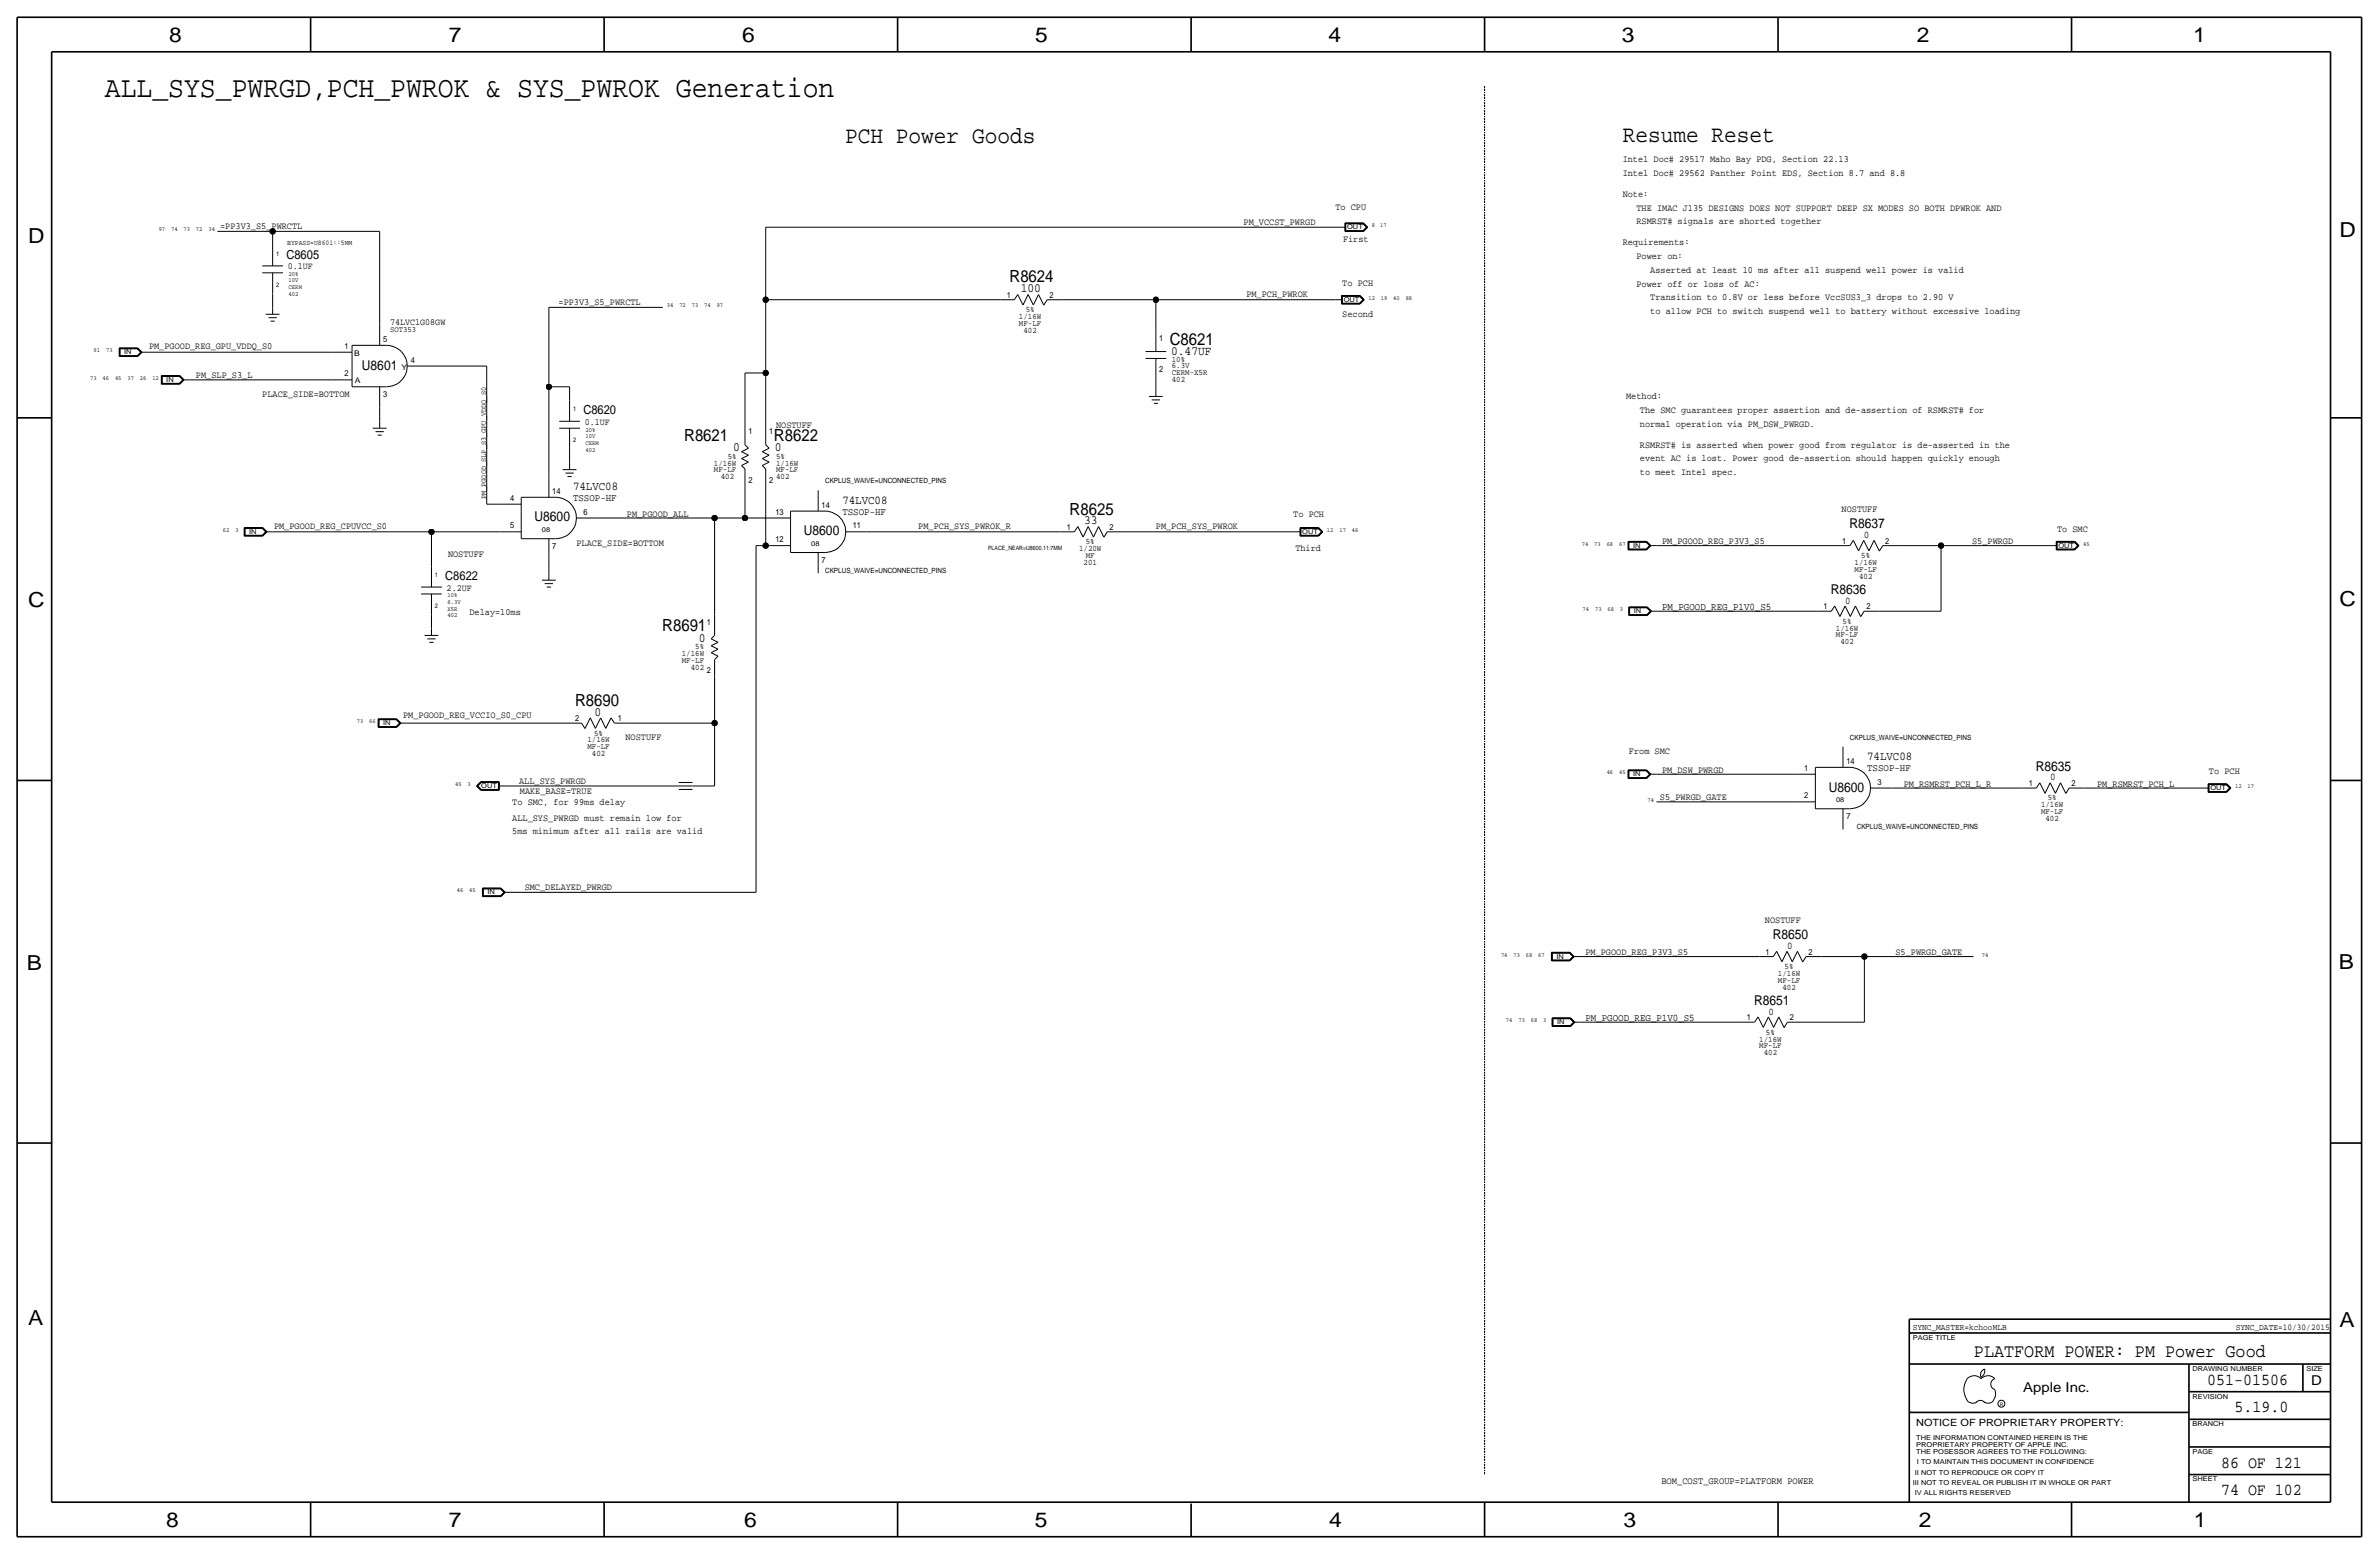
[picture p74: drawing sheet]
<svg xmlns="http://www.w3.org/2000/svg" width="875mm" height="572mm" viewBox="0 0 875 572" stroke-linecap="round" stroke-linejoin="round" font-family="sans-serif">
<defs><g id="words">
<text font-size="10.9" x="38.6" y="35.6">ALL_SYS_PWRGD,PCH_PWROK &amp; SYS_PWROK Generation</text>
<g font-size="8.7">
<text x="310.8" y="52.6">PCH Power Goods</text>
<text x="596.8" y="52.1">Resume Reset</text>
</g>
<g font-size="7.6">
<text x="62.2" y="15.5">8</text>
<text x="165" y="15.5">7</text>
<text x="273" y="15.5">6</text>
<text x="380.7" y="15.5">5</text>
<text x="488.6" y="15.5">4</text>
<text x="596.6" y="15.5">3</text>
<text x="705.1" y="15.5">2</text>
<text x="806.7" y="15.5">1</text>
<text x="10.4" y="89.4">D</text>
<text x="860.5" y="87.1">D</text>
<text x="10.4" y="223.3">C</text>
<text x="860.5" y="222.8">C</text>
<text x="9.8" y="356.6">B</text>
<text x="860.2" y="356.4">B</text>
<text x="10.4" y="487.4">A</text>
<text x="860.5" y="488.2">A</text>
<text x="61.2" y="561.6">8</text>
<text x="165" y="561.6">7</text>
<text x="273.8" y="561.6">6</text>
<text x="380.7" y="561.6">5</text>
<text x="488.9" y="561.6">4</text>
<text x="597.1" y="561.6">3</text>
<text x="705.8" y="561.6">2</text>
<text x="806.9" y="561.6">1</text>
</g>
<text font-size="6.9" x="726.1" y="499.1">PLATFORM POWER: PM Power Good</text>
<g font-size="6.2">
<text x="371.3" y="103.9">R8624</text>
<text x="430.2" y="126.7">C8621</text>
<text x="251.7" y="162.1">R8621</text>
<text x="284.7" y="162.1">R8622</text>
<text x="393.4" y="189.2">R8625</text>
<text x="243.6" y="232.2">R8691</text>
<text x="211.6" y="259.6">R8690</text>
<text x="811.9" y="509.3">051-01506</text>
<text x="821.9" y="519.4">5.19.0</text>
<text x="817" y="539.7">86 OF 121</text>
<text x="817" y="549.9">74 OF 102</text>
</g>
<g font-size="5">
<text x="133.1" y="136.1">U8601</text>
<text x="196.6" y="191.8">U8600</text>
<text x="295.7" y="196.9">U8600</text>
<text x="680.2" y="194.3">R8637</text>
<text x="673.4" y="218.4">R8636</text>
<text x="748.8" y="283.5">R8635</text>
<text x="672.6" y="291.1">U8600</text>
<text x="652.1" y="345.4">R8650</text>
<text x="645.2" y="369.6">R8651</text>
<text x="850.1" y="509.3">D</text>
<text x="744.2" y="511.8">Apple Inc.</text>
</g>
<g font-size="4.7">
<text x="375.4" y="107.4">100</text>
<text x="430.7" y="130.6">0.47UF</text>
<text x="269.7" y="165.9">0</text>
<text x="284.9" y="165.9">0</text>
<text x="398.8" y="192.8">33</text>
<text x="257" y="236">0</text>
<text x="218.7" y="263.1">0</text>
</g>
<g font-size="4.6">
<text x="105.4" y="95.3">C8605</text>
<text x="214.6" y="152.4">C8620</text>
<text x="163.8" y="213.4">C8622</text>
</g>
<g font-size="4.4">
<text x="210.8" y="180.3">74LVC08</text>
<text x="309.8" y="185.4">74LVC08</text>
<text x="686.8" y="279.7">74LVC08</text>
</g>
<g font-size="3.8">
<text x="210.8" y="184.2">TSSOP-HF</text>
<text x="309.8" y="189.2">TSSOP-HF</text>
<text x="685.5" y="197.9">0</text>
<text x="678.6" y="222">0</text>
<text x="611.3" y="224.3">PM_PGOOD_REG_P1V0_S5</text>
<text x="686.8" y="283.5">TSSOP-HF</text>
<text x="754.1" y="287">0</text>
<text x="657.3" y="349">0</text>
<text x="583.1" y="375.4">PM_PGOOD_REG_P1V0_S5</text>
<text x="650.5" y="373.1">0</text>
</g>
<text font-size="3.7" x="704.8" y="524.5">NOTICE OF PROPRIETARY PROPERTY:</text>
<text font-size="3.6" x="611.1" y="545.6">BOM_COST_GROUP=PLATFORM POWER</text>
<g font-size="3.5">
<text x="596.8" y="59.7">Intel Doc# 29517 Maho Bay PDG, Section 22.13</text>
<text x="596.8" y="64.8">Intel Doc# 29562 Panther Point EDS, Section 8.7 and 8.8</text>
<text x="491.2" y="77.2">To CPU</text>
<text x="596.8" y="72.4">Note:</text>
<text x="601.9" y="77.5">THE IMAC J135 DESIGNS DOES NOT SUPPORT DEEP SX MODES SO BOTH DPWROK AND</text>
<text x="457.4" y="82.8">PM_VCCST_PWRGD</text>
<text x="601.9" y="82.6">RSMRST# signals are shorted together</text>
<text x="81" y="84.3">=PP3V3_S5_PWRCTL</text>
<text x="494" y="89.2">First</text>
<text x="596.8" y="90.2">Requirements:</text>
<text x="601.9" y="95.3">Power on:</text>
<text x="105.9" y="99.1">0.1UF</text>
<text x="607" y="100.3">Asserted at least 10 ms after all suspend well power is valid</text>
<text x="493.7" y="105.2">To PCH</text>
<text x="601.9" y="105.4">Power off or loss of AC:</text>
<text x="205.4" y="112.3">=PP3V3_S5_PWRCTL</text>
<text x="458.4" y="109.2">PM_PCH_PWROK</text>
<text x="607" y="110.5">Transition to 0.8V or less before VccSUS3_3 drops to 2.90 V</text>
<text x="143.5" y="119.4">74LVC1G08GW</text>
<text x="493.7" y="116.6">Second</text>
<text x="607" y="115.6">to allow PCH to switch suspend well to battery without excessive loading</text>
<text x="54.8" y="128.5">PM_PGOOD_REG_GPU_VDDQ_S0</text>
<text x="72.1" y="139.2">PM_SLP_S3_L</text>
<text x="96.5" y="146.1">PLACE_SIDE=BOTTOM</text>
<text x="598.1" y="146.8">Method:</text>
<text x="603.2" y="151.9">The SMC guarantees proper assertion and de-assertion of RSMRST# for</text>
<text x="215.1" y="156.2">0.1UF</text>
<text x="285.4" y="157.2">NOSTUFF</text>
<text x="603.2" y="157">normal operation via PM_DSW_PWRGD.</text>
<text x="603.2" y="164.6">RSMRST# is asserted when power good from regulator is de-asserted in the</text>
<text x="603.2" y="169.7">event AC is lost. Power good de-assertion should happen quickly enough</text>
<text x="603.2" y="174.8">to meet Intel spec.</text>
<text x="230.6" y="190">PM_PGOOD_ALL</text>
<text x="475.7" y="190">To PCH</text>
<text x="677.4" y="188.2">NOSTUFF</text>
<text x="100.8" y="194.6">PM_PGOOD_REG_CPUVCC_S0</text>
<text x="337.8" y="194.6">PM_PCH_SYS_PWROK_R</text>
<text x="425.1" y="194.6">PM_PCH_SYS_PWROK</text>
<text x="756.6" y="195.6">To SMC</text>
<text x="212" y="200.7">PLACE_SIDE=BOTTOM</text>
<text x="476.5" y="202.7">Third</text>
<text x="611.3" y="200.2">PM_PGOOD_REG_P3V3_S5</text>
<text x="725.4" y="200.2">S5_PWRGD</text>
<text x="164.8" y="205">NOSTUFF</text>
<text x="164.3" y="217.2">2.2UF</text>
<text x="172.7" y="226.1">Delay=10ms</text>
<text x="148.3" y="263.9">PM_PGOOD_REG_VCCIO_S0_CPU</text>
<text x="230.1" y="272">NOSTUFF</text>
<text x="599.1" y="277.1">From SMC</text>
<text x="611.3" y="284.2">PM_DSW_PWRGD</text>
<text x="812.5" y="284.7">To PCH</text>
<text x="191" y="288.3">ALL_SYS_PWRGD</text>
<text x="191.2" y="292.1">MAKE_BASE=TRUE</text>
<text x="700.2" y="289.3">PM_RSMRST_PCH_L_R</text>
<text x="771.3" y="289.3">PM_RSMRST_PCH_L</text>
<text x="188.4" y="295.9">To SMC, for 99ms delay</text>
<text x="610.6" y="294.1">S5_PWRGD_GATE</text>
<text x="188.4" y="301.8">ALL_SYS_PWRGD must remain low for</text>
<text x="188.4" y="306.8">5ms minimum after all rails are valid</text>
<text x="193" y="327.4">SMC_DELAYED_PWRGD</text>
<text x="649.2" y="339.3">NOSTUFF</text>
<text x="583.1" y="351.3">PM_PGOOD_REG_P3V3_S5</text>
<text x="697.2" y="351.3">S5_PWRGD_GATE</text>
</g>
<g font-size="3.2">
<text x="703.5" y="488.9">SYNC_MASTER=kchooMLB</text>
<text x="822.3" y="488.9">SYNC_DATE=10/30/2015</text>
</g>
<g font-size="3.1">
<text x="370.3" y="109.5">1</text>
<text x="386" y="109.5">2</text>
<text x="374.8" y="119.9">MF-LF</text>
<text x="374.8" y="117.3">1/16W</text>
<text x="377.3" y="114.8">5%</text>
<text x="140.9" y="125.7">5</text>
<text x="376.4" y="122.4">402</text>
<text x="426.4" y="125.5">1</text>
<text x="126.7" y="128.3">1</text>
<text x="151.1" y="133.4">4</text>
<text x="426.4" y="136.9">2</text>
<text x="431" y="137.9">CERM-X5R</text>
<text x="431" y="135.4">6.3V</text>
<text x="431" y="133.1">10%</text>
<text x="126.7" y="138.4">2</text>
<text x="431" y="140.5">402</text>
<text x="140.9" y="146.1">3</text>
<text x="275.3" y="159.8">1</text>
<text x="282.9" y="159.8">1</text>
<text x="262.6" y="173.7">MF-LF</text>
<text x="262.6" y="171.2">1/16W</text>
<text x="267.7" y="168.7">5%</text>
<text x="285.4" y="171.2">1/16W</text>
<text x="285.4" y="173.7">MF-LF</text>
<text x="285.4" y="168.7">5%</text>
<text x="265.1" y="176.3">402</text>
<text x="275.3" y="177.5">2</text>
<text x="282.9" y="177.5">2</text>
<text x="285.4" y="176.3">402</text>
<text x="187.6" y="184.2">4</text>
<text x="203.1" y="181.6">14</text>
<text x="214.6" y="189.2">6</text>
<text x="285.2" y="189.2">13</text>
<text x="302.2" y="186.7">14</text>
<text x="187.6" y="194.3">5</text>
<text x="313.6" y="194.3">11</text>
<text x="392.4" y="194.8">1</text>
<text x="408.1" y="194.8">2</text>
<text x="203.1" y="201.9">7</text>
<text x="285.2" y="199.4">12</text>
<text x="396.9" y="202.7">1/20W</text>
<text x="399.4" y="200.2">5%</text>
<text x="677.6" y="199.9">1</text>
<text x="693.4" y="199.9">2</text>
<text x="302.2" y="207">7</text>
<text x="398.5" y="207.8">201</text>
<text x="399.4" y="205.2">MF</text>
<text x="682.1" y="207.8">1/16W</text>
<text x="684.6" y="205.2">5%</text>
<text x="682.1" y="210.3">MF-LF</text>
<text x="683.8" y="212.9">402</text>
<text x="670.8" y="224">1</text>
<text x="686.5" y="224">2</text>
<text x="260" y="229.9">1</text>
<text x="675.3" y="231.9">1/16W</text>
<text x="677.7" y="229.4">5%</text>
<text x="255.7" y="238.8">5%</text>
<text x="675.3" y="234.4">MF-LF</text>
<text x="676.9" y="237">402</text>
<text x="250.8" y="241.3">1/16W</text>
<text x="250.8" y="243.8">MF-LF</text>
<text x="254.1" y="246.4">402</text>
<text x="260" y="247.6">2</text>
<text x="211.5" y="265.2">2</text>
<text x="227.3" y="265.2">1</text>
<text x="216" y="275.6">MF-LF</text>
<text x="216" y="273">1/16W</text>
<text x="218.5" y="270.5">5%</text>
<text x="217.7" y="278.1">402</text>
<text x="679.1" y="280.9">14</text>
<text x="663.6" y="283.5">1</text>
<text x="663.6" y="293.6">2</text>
<text x="690.6" y="288.5">3</text>
<text x="746.2" y="289.1">1</text>
<text x="761.9" y="289.1">2</text>
<text x="750.7" y="296.9">1/16W</text>
<text x="750.7" y="299.5">MF-LF</text>
<text x="753.2" y="294.4">5%</text>
<text x="679.1" y="301.2">7</text>
<text x="752.4" y="302">402</text>
<text x="649.4" y="351">1</text>
<text x="665.2" y="351">2</text>
<text x="653.9" y="358.9">1/16W</text>
<text x="656.4" y="356.4">5%</text>
<text x="653.9" y="361.4">MF-LF</text>
<text x="655.6" y="364">402</text>
<text x="642.6" y="375.2">1</text>
<text x="658.3" y="375.2">2</text>
<text x="647.1" y="383">1/16W</text>
<text x="649.6" y="380.5">5%</text>
<text x="647.1" y="385.6">MF-LF</text>
<text x="648.7" y="388.1">402</text>
</g>
<text font-size="3" x="143.5" y="121.9">SOT353</text>
<g font-size="2.9">
<text x="130.2" y="130.8">B</text>
<text x="147.7" y="135.9">Y</text>
<text x="130.5" y="140.7">A</text>
<text x="178.8" y="183.6" transform="rotate(-90 178.8 183.6)">PM_PGOOD_SLP_S3_GPU_VDDQ_S0</text>
</g>
<g font-size="2.6">
<text x="105.7" y="90.3">BYPASS=U8601::5MM</text>
<text x="303.5" y="177.8">CKPLUS_WAIVE=UNCONNECTED_PINS</text>
<text x="303.5" y="210.8">CKPLUS_WAIVE=UNCONNECTED_PINS</text>
<text x="680.4" y="272">CKPLUS_WAIVE=UNCONNECTED_PINS</text>
<text x="683" y="305.1">CKPLUS_WAIVE=UNCONNECTED_PINS</text>
</g>
<g font-size="2.5">
<text x="495.5" y="84.3">OUT</text>
<text x="494.2" y="111">OUT</text>
<text x="45.7" y="130.3">IN</text>
<text x="61.2" y="140.5">IN</text>
<text x="91.6" y="196.3">IN</text>
<text x="199.3" y="195.6">08</text>
<text x="479" y="196.3">OUT</text>
<text x="298.4" y="200.7">08</text>
<text x="600.7" y="201.4">IN</text>
<text x="757.1" y="201.4">OUT</text>
<text x="600.9" y="225.6">IN</text>
<text x="140.9" y="266.7">IN</text>
<text x="600.7" y="285.5">IN</text>
<text x="177" y="289.8">OUT</text>
<text x="813" y="290.6">OUT</text>
<text x="675.3" y="294.9">08</text>
<text x="179.3" y="328.9">IN</text>
<text x="572.5" y="352.6">IN</text>
<text x="572.7" y="376.7">IN</text>
<text x="703.5" y="492.8">PAGE TITLE</text>
<text x="806.4" y="504.2">DRAWING NUMBER</text>
<text x="848.3" y="504.2">SIZE</text>
<text x="806.4" y="514.4">REVISION</text>
<text x="806.4" y="524.5">BRANCH</text>
<text x="704.8" y="532.1">PROPRIETARY PROPERTY OF APPLE INC.</text>
<text x="704.8" y="529.6">THE INFORMATION CONTAINED HEREIN IS THE</text>
<text x="704.8" y="534.7">THE POSESSOR AGREES TO THE FOLLOWING:</text>
<text x="705.1" y="538.5">I TO MAINTAIN THIS DOCUMENT IN CONFIDENCE</text>
<text x="806.4" y="534.7">PAGE</text>
<text x="704.3" y="542.3">II NOT TO REPRODUCE OR COPY IT</text>
<text x="806.4" y="544.8">SHEET</text>
<text x="703.5" y="546.1">III NOT TO REVEAL OR PUBLISH IT IN WHOLE OR PART</text>
<text x="704.3" y="549.9">IV ALL RIGHTS RESERVED</text>
</g>
<g font-size="2.3">
<text x="504.6" y="83.6">8</text>
<text x="507.6" y="83.6">17</text>
<text x="58.4" y="85.1">97</text>
<text x="62.9" y="85.1">74</text>
<text x="67.5" y="85.1">73</text>
<text x="72.1" y="85.1">72</text>
<text x="76.7" y="85.1">34</text>
<text x="101.5" y="94">1</text>
<text x="106.1" y="101.6">20%</text>
<text x="101.5" y="105.4">2</text>
<text x="106.1" y="106.4">CERM</text>
<text x="106.1" y="103.9">10V</text>
<text x="106.1" y="109">402</text>
<text x="245.3" y="113">34</text>
<text x="249.9" y="113">72</text>
<text x="254.5" y="113">73</text>
<text x="259" y="113">74</text>
<text x="263.6" y="113">97</text>
<text x="503.3" y="110.2">12</text>
<text x="507.9" y="110.2">19</text>
<text x="512.5" y="110.2">40</text>
<text x="517" y="110.2">88</text>
<text x="34.4" y="129.5">91</text>
<text x="39" y="129.5">73</text>
<text x="33.2" y="139.7">73</text>
<text x="37.7" y="139.7">46</text>
<text x="42.3" y="139.7">45</text>
<text x="46.9" y="139.7">37</text>
<text x="51.5" y="139.7">26</text>
<text x="56" y="139.7">12</text>
<text x="210.8" y="151.1">1</text>
<text x="215.3" y="161">10V</text>
<text x="215.3" y="158.8">20%</text>
<text x="210.8" y="162.6">2</text>
<text x="215.3" y="166.1">402</text>
<text x="215.3" y="163.6">CERM</text>
<text x="82" y="195.6">62</text>
<text x="86.6" y="195.6">3</text>
<text x="488.1" y="195.6">12</text>
<text x="492.7" y="195.6">17</text>
<text x="497.2" y="195.6">46</text>
<text x="581.8" y="200.7">74</text>
<text x="586.4" y="200.7">73</text>
<text x="591" y="200.7">68</text>
<text x="595.5" y="200.7">67</text>
<text x="766.2" y="200.7">45</text>
<text x="160" y="212.1">1</text>
<text x="164.5" y="222">6.3V</text>
<text x="164.5" y="219.7">10%</text>
<text x="160" y="223.5">2</text>
<text x="164.5" y="227.1">402</text>
<text x="164.5" y="224.5">X5R</text>
<text x="582.1" y="224.8">74</text>
<text x="586.7" y="224.8">73</text>
<text x="591.3" y="224.8">68</text>
<text x="595.8" y="224.8">3</text>
<text x="131.2" y="265.9">73</text>
<text x="135.8" y="265.9">66</text>
<text x="591" y="284.7">46</text>
<text x="595.5" y="284.7">45</text>
<text x="167.4" y="289.1">45</text>
<text x="172" y="289.1">3</text>
<text x="822.1" y="289.8">12</text>
<text x="826.7" y="289.8">17</text>
<text x="606" y="294.9">74</text>
<text x="168" y="328.2">46</text>
<text x="172.6" y="328.2">45</text>
<text x="552.1" y="351.8">74</text>
<text x="556.7" y="351.8">73</text>
<text x="561.2" y="351.8">68</text>
<text x="565.8" y="351.8">67</text>
<text x="728.9" y="351.8">74</text>
<text x="553.9" y="375.9">74</text>
<text x="558.5" y="375.9">73</text>
<text x="563.1" y="375.9">68</text>
<text x="567.6" y="375.9">3</text>
</g>
<text font-size="2.2" x="363.4" y="202.4">PLACE_NEAR=U8600.11:7MM</text>
<text font-size="1.8" x="735.5" y="516.9">R</text>
</g></defs>
<g fill="none" stroke="#000" stroke-width=".37">
<path d="M80 85.1h20.3zM96.5 97.8h7.6zM100.3 85.1h39.3zM100.3 85.1v5.1zM100.3 90.2v7.6zM139.6 85.1v34.3zM281.6 83.6v26.6zM281.6 83.6h210.9zM492.5 83.6h2.5zM494.7 85.1h6.8zM494.7 82v3.1zM494.7 82h6.8z"/>
<path d="M494.8 82.1h6.6zM494.8 82.1v2.9zM494.8 85h6.6zM494.9 82.2v2.7zM494.9 84.9h6.5zM494.9 82.2h6.5zM495 82.3h6.3zM495 82.3v2.5zM495 84.8h6.3zM501.3 82.3l1.3 1.3zM501.3 84.8l1.3-1.2zM501.4 82.2l1.4 1.4z"/>
<path d="M501.4 84.9l1.4-1.3zM501.4 85l1.5-1.4zM501.4 82.1l1.5 1.5zM501.5 82l1.6 1.6zM501.5 85.1l1.6-1.5zM96.5 100.3h7.6zM97.7 115.6h5.1zM98.8 116.8h3zM99.5 118.1h1.5zM100.3 108v5zM100.3 100.3v7.7zM100.3 113v2.6z"/>
<path d="M139.6 119.4v7.6zM201.9 113v29.2zM201.9 113h41.9zM281.6 110.2h86.4zM281.6 110.2v27zM368 110.2h5.1zM374.3 108.3l2 3.9zM374.3 108.3l-1.2 1.9zM378.2 108.3l-1.9 3.9zM378.2 108.3l1.9 3.9zM382 108.3l-1.9 3.9zM382 108.3l1.9 3.9z"/>
<path d="M385.2 110.2h5.7zM385.2 110.2l-1.3 2.1zM390.9 110.2h34.2zM425.1 110.2v11.5zM425.1 110.2h66.1zM491.2 110.2h2.5zM493.4 111.8h6.8zM493.4 108.7v3.1zM493.4 108.7h6.8zM493.5 108.8v2.9zM493.5 111.7h6.7zM493.5 108.8h6.7z"/>
<path d="M493.6 108.9v2.7zM493.6 111.6h6.5zM493.6 108.9h6.5zM493.7 109h6.4zM493.7 109v2.5zM493.7 111.5h6.4zM500.1 109l1.2 1.2zM500.1 111.5l1.2-1.3zM500.1 108.9l1.4 1.3zM500.1 111.6l1.4-1.4zM500.2 111.7l1.4-1.5zM500.2 108.8l1.4 1.4z"/>
<path d="M500.2 108.7l1.6 1.5zM500.2 111.8l1.6-1.6zM43.8 128h6.8zM43.8 128v3.1zM43.8 131.1h6.8zM43.9 128.1h6.7zM43.9 128.1v2.9zM43.9 131h6.7zM44 128.2v2.7zM44 130.9h6.5zM44 128.2h6.5zM44.1 128.3h6.4z"/>
<path d="M44.1 128.3v2.5zM44.1 130.8h6.4zM50.5 128.3l1.3 1.2zM50.5 130.9l1.4-1.4zM50.5 128.2l1.4 1.3zM50.6 131l1.5-1.5zM50.6 128.1l1.5 1.4zM50.6 131.1l1.6-1.6zM50.6 128l1.6 1.5zM51.8 129.5l-1.3 1.3zM51.8 129.5h2.5zM54.3 129.5h67.6z"/>
<path d="M59.3 138.1v3.2zM59.3 138.1h6.8zM59.4 138.2h6.7zM59.4 138.2v3zM59.5 138.3h6.5zM59.5 138.3v2.8zM59.6 138.4h6.4zM59.6 138.4v2.6zM66 138.4l1.3 1.3zM66 138.3l1.4 1.4zM66.1 138.2l1.5 1.5zM66.1 138.1l1.6 1.6z"/>
<path d="M67.3 139.7h2.5zM67.7 139.7l-1.6 1.6zM69.8 139.7h52.1zM121.9 139.7h7.6zM121.9 129.5h7.6zM129.5 127h12.7zM129.5 127v15.2zM142.1 127a7.6 7.6 0 0 1 7.7 7.6 7.6 7.6 0 0 1-7.6 7.6M149.8 134.6h7.6zM157.4 134.6h21.6zM179 134.6v50.8zM274 137.2h7.6z"/>
<path d="M274 137.2v18.8zM281.6 137.2v18.8zM421.3 131.8h7.7zM421.3 129.3h7.7zM425.1 139.4v3.9zM425.1 121.7v7.6zM425.1 131.8v7.6zM59.3 141.3h6.8zM59.4 141.2h6.7zM59.5 141.1h6.5zM59.6 141h6.4zM66 141l1.3-1.3z"/>
<path d="M66 141.1l1.4-1.4zM66.1 141.2l1.5-1.5zM129.5 142.2h12.7zM137.1 157.5h5.1zM138.1 158.8h3.1zM139.6 149.9v5zM139.6 154.9v2.6zM139.6 142.2v7.7zM201.9 142.2v33.1zM201.9 142.2h7.6zM205.7 157.5h7.6zM205.7 154.9h7.6z"/>
<path d="M209.5 142.2v5.1zM209.5 147.3v7.6zM209.5 157.5v7.6zM274 156v7.6zM281.6 156v7.6zM422.6 145.8h5.1zM423.6 147.1h3.1zM424.4 148.3h1.5zM425.1 143.3v2.5zM138.9 160h1.5zM201.9 175.3v7.6zM207 172.7h5z"/>
<path d="M208 174h3zM208.7 175.3h1.6zM209.5 165.1v5.1zM209.5 170.2v2.5zM272.7 171.2l1.3 1.3zM272.7 168.7l2.6 1.2zM272.7 166.1l2.6 1.3zM272.7 166.1l2.6-1.3zM272.7 171.2l2.6-1.3zM272.7 168.7l2.6-1.3zM274 163.6l1.3 1.2zM274 178.8v11.7z"/>
<path d="M274 172.5v6.3zM280.4 166.1l2.5-1.3zM280.4 171.2l2.5-1.3zM280.4 168.7l2.5-1.3zM280.4 171.2l1.2 1.3zM280.4 168.7l2.5 1.2zM280.4 166.1l2.5 1.3zM281.6 163.6l1.3 1.2zM281.6 178.8v21.9zM281.6 172.5v6.3zM89.8 194v3.2zM89.8 197.2h6.8z"/>
<path d="M89.8 194h6.8zM89.9 194.1h6.7zM89.9 194.1v3zM89.9 197.1h6.7zM90 194.2v2.8zM90 197h6.5zM90 194.2h6.5zM90.1 194.3h6.4zM90.1 194.3v2.6zM90.1 196.9h6.4zM96.5 196.9l1.2-1.3zM96.5 194.3l1.2 1.3z"/>
<path d="M96.5 197l1.4-1.4zM96.5 194.2l1.4 1.4zM96.6 197.1l1.4-1.5zM96.6 194.1l1.4 1.5zM96.6 194l1.6 1.6zM96.6 197.2l1.6-1.6zM97.7 195.6h2.6zM100.3 195.6h58.4zM158.7 195.6v12.7zM158.7 195.6h25.4zM179 185.4h5.1zM184.1 195.6h7.6z"/>
<path d="M184.1 185.4h7.6zM191.7 198.1h12.7zM191.7 182.9v15.2zM191.7 182.9h12.7zM201.9 198.1v7.6zM204.4 182.9a7.6 7.6 0 0 1 7.6 7.5 7.6 7.6 0 0 1-7.5 7.7M212 190.5h7.7zM219.7 190.5h43.1zM262.8 190.5h11.2zM262.8 190.5v35.6zM274 190.5h9.2zM283.2 190.5h7.6z"/>
<path d="M290.8 188v15.2zM290.8 188h12.7zM300.9 180.3v7.7zM303.4 188a7.6 7.6 0 0 1 7.7 7.5 7.6 7.6 0 0 1-7.6 7.7M311.1 195.6h7.6zM318.7 195.6h71.4zM390.1 195.6h5.1zM396.4 193.6l2 3.9zM396.4 193.6l-1.2 2zM400.3 193.6l-1.9 3.9zM400.3 193.6l1.9 3.9zM404.1 193.6l-1.9 3.9z"/>
<path d="M404.1 193.6l1.9 3.9zM407.3 195.6h5.7zM407.3 195.6l-1.3 2zM413 195.6h62.9zM475.9 195.6h2.6zM478.2 194h6.8zM478.2 197.2h6.8zM478.2 194v3.2zM478.3 194.1v3zM478.3 197.1h6.6zM478.3 194.1h6.6zM478.4 194.2v2.8z"/>
<path d="M478.4 197h6.5zM478.4 194.2h6.5zM478.5 194.3h6.3zM478.5 194.3v2.6zM478.5 196.9h6.3zM484.8 194.3l1.3 1.3zM484.8 196.9l1.3-1.3zM484.9 197l1.4-1.4zM484.9 194.2l1.4 1.4zM484.9 197.1l1.5-1.5zM484.9 194.1l1.5 1.5zM485 197.2l1.6-1.6z"/>
<path d="M485 194l1.6 1.6zM598.8 199.1h6.8zM598.8 199.1v3.1zM598.9 199.2v2.9zM598.9 199.2h6.7zM599 199.3v2.7zM599 199.3h6.5zM599.1 199.4h6.4zM599.1 199.4v2.5zM605.5 199.4l1.3 1.3zM605.5 199.3l1.4 1.4zM605.6 199.2l1.5 1.5z"/>
<path d="M605.6 199.1l1.6 1.6zM681.7 198.7l-1.3 2zM681.7 198.7l1.9 3.9zM685.5 198.7l-1.9 3.9zM685.5 198.7l1.9 3.9zM689.3 198.7l-1.9 3.9zM689.3 198.7l1.9 3.9zM756.3 199.1h6.8zM756.3 199.1v3.1zM756.4 199.2v2.9zM756.4 199.2h6.7zM756.5 199.3h6.5z"/>
<path d="M756.5 199.3v2.7zM756.6 199.4h6.4zM756.6 199.4v2.5zM763 199.4l1.2 1.3zM763 199.3l1.4 1.4zM763.1 199.2l1.4 1.5zM763.1 199.1l1.6 1.6zM154.9 215.9h7.6zM154.9 218.4h7.6zM158.7 208.3v7.6zM158.7 218.4v7.7zM199.3 213.4h5.1z"/>
<path d="M200.4 214.6h3zM201.1 215.9h1.5zM201.9 205.7v5.1zM201.9 210.8v2.6zM278.1 200.7v127.5zM278.1 200.7h3.5zM281.6 200.7h1.6zM283.2 200.7h7.6zM290.8 203.2h12.7zM300.9 203.2v7.6zM598.8 202.2h6.8zM598.9 202.1h6.7z"/>
<path d="M599 202h6.5zM599.1 201.9h6.4zM605.5 201.9l1.3-1.2zM605.6 202.1l1.5-1.4zM606.8 200.7h2.5zM606.9 200.7l-1.4 1.3zM607.2 200.7l-1.6 1.5zM609.3 200.7h66zM675.3 200.7h5.1zM692.5 200.7l-1.3 2zM692.5 200.7h5.7zM698.2 200.7h15.7z"/>
<path d="M713.9 200.7h40.2zM713.9 200.7v24.1zM754.1 200.7h2.5zM756.3 202.2h6.8zM756.4 202.1h6.7zM756.5 202h6.5zM756.6 201.9h6.4zM763 201.9l1.2-1.2zM763.1 202.1l1.4-1.4zM763.1 202.2l1.6-1.5zM764.4 200.7l-1.4 1.3zM156.2 233.7h5z"/>
<path d="M157.2 235h3zM157.9 236.2h1.6zM158.7 226.1v5zM158.7 231.1v2.6zM261.6 235l2.5 1.2zM261.6 237.5l2.5 1.3zM261.6 237.5l2.5-1.3zM262.8 233.7l-1.2 1.3zM262.8 226.1v7.6zM599.1 223.2v3.2zM599.1 226.4h6.8zM599.1 223.2h6.8z"/>
<path d="M599.2 223.3v3zM599.2 226.3h6.6zM599.2 223.3h6.6zM599.3 223.4v2.8zM599.3 226.2h6.5zM599.3 223.4h6.5zM599.4 223.5h6.3zM599.4 223.5v2.6zM599.4 226.1h6.3zM605.7 223.5l1.3 1.3zM605.7 226.1l1.3-1.3zM605.8 223.4l1.4 1.4z"/>
<path d="M605.8 226.3l1.5-1.5zM605.8 223.3l1.5 1.5zM605.9 223.2l1.6 1.6zM607 224.8h2.5zM607.2 224.8l-1.4 1.4zM607.5 224.8l-1.6 1.6zM609.5 224.8h59zM668.5 224.8h5.1zM674.8 222.9l2 3.8zM674.8 222.9l-1.2 1.9zM678.6 222.9l-1.8 3.8zM678.6 222.9l2 3.8z"/>
<path d="M682.4 222.9l-1.8 3.8zM682.4 222.9l2 3.8zM685.6 224.8h5.7zM685.6 224.8l-1.2 2zM691.3 224.8h22.6zM261.6 240l2.5 1.3zM261.6 240l2.5-1.2zM262.8 248.9v17zM262.8 242.6v6.3zM264.1 241.3l-1.3 1.3zM139.1 264.4h6.8zM139.1 264.4v3.1z"/>
<path d="M139.1 267.5h6.8zM139.2 264.5v2.9zM139.2 267.4h6.6zM139.2 264.5h6.6zM139.3 264.6v2.7zM139.3 267.3h6.5zM139.3 264.6h6.5zM139.4 264.7h6.3zM139.4 264.7v2.5zM139.4 267.2h6.3zM145.7 267.2l1.3-1.3zM145.7 264.7l1.3 1.2z"/>
<path d="M145.8 267.3l1.4-1.4zM145.8 264.6l1.4 1.3zM145.8 264.5l1.5 1.4zM145.8 267.4l1.5-1.5zM145.9 267.5l1.6-1.6zM145.9 264.4l1.6 1.5zM147 265.9h2.6zM149.6 265.9h58.6zM208.2 265.9h5.7zM213.9 265.9l1.3 2.1zM217.1 264l-1.9 3.9zM217.1 264l1.9 3.9z"/>
<path d="M220.9 264l-1.9 3.9zM220.9 264l1.9 3.9zM224.7 264l1.3 1.9zM224.7 264l-1.9 3.9zM226 265.9h5.1zM231.1 265.9h31.7zM262.8 265.9v23.2zM677.9 274.6v7.6zM175.3 289.1l1.5-1.6zM175.3 289.1l1.5 1.5zM175.4 289.1l1.5 1.4zM175.6 289.1l1.3 1.3z"/>
<path d="M175.7 289.1l1.3-1.3zM175.7 289.1l1.3 1.2zM176.8 290.6h6.8zM176.8 287.5h6.8zM176.9 290.5h6.6zM176.9 287.6h6.6zM176.9 287.6l-1.5 1.5zM176.9 287.7l-1.3 1.4zM176.9 287.7h6.5zM176.9 290.4h6.5zM177 290.3h6.3zM177 287.8h6.3z"/>
<path d="M183.3 287.8v2.5zM183.3 289.1h2.6zM183.4 287.7v2.7zM183.5 287.6v2.9zM183.6 287.5v3.1zM185.9 289.1h63.7zM249.6 290.3h5.1zM249.6 289.1h5.1zM249.6 287.8h5.1zM254.7 289.1h8.1zM598.8 283.2h6.8zM598.8 283.2v3.1z"/>
<path d="M598.8 286.3h6.8zM598.9 283.3v2.9zM598.9 286.2h6.7zM598.9 283.3h6.7zM599 283.4v2.7zM599 286.1h6.5zM599 283.4h6.5zM599.1 283.5h6.4zM599.1 283.5v2.5zM599.1 286h6.4zM605.5 283.5l1.3 1.2zM605.5 286l1.3-1.3z"/>
<path d="M605.5 286.1l1.4-1.4zM605.5 283.4l1.4 1.3zM605.6 286.2l1.5-1.5zM605.6 283.3l1.5 1.4zM605.6 286.3l1.6-1.6zM605.6 283.2l1.6 1.5zM606.8 284.7h2.5zM609.3 294.9h50.8zM609.3 284.7h50.8zM660.1 294.9h7.6zM660.1 284.7h7.6zM667.7 297.4h12.7z"/>
<path d="M667.7 282.2v15.2zM667.7 282.2h12.7zM677.9 297.4v7.7zM680.4 282.2a7.6 7.6 0 0 1 7.6 7.6 7.6 7.6 0 0 1-7.5 7.6M688 289.8h7.7zM695.7 289.8h48.2zM743.9 289.8h5.1zM750.3 287.9l-1.3 1.9zM750.3 287.9l1.9 3.8zM754.1 287.9l1.9 3.8zM754.1 287.9l-1.9 3.8zM757.9 287.9l1.9 3.8z"/>
<path d="M757.9 287.9l-1.9 3.8zM761.1 289.8h5.7zM761.1 289.8l-1.3 2zM766.8 289.8h43.2zM810 289.8h2.5zM812.2 291.4h6.8zM812.2 288.2v3.2zM812.2 288.2h6.8zM812.3 288.3v3zM812.3 291.3h6.6zM812.3 288.3h6.6zM812.4 288.4v2.8z"/>
<path d="M812.4 291.2h6.5zM812.4 288.4h6.5zM812.5 288.5h6.3zM812.5 288.5v2.6zM812.5 291.1h6.3zM818.8 291.1l1.3-1.3zM818.8 288.5l1.3 1.3zM818.9 288.4l1.4 1.4zM818.9 291.3l1.5-1.5zM818.9 288.3l1.5 1.5zM819 288.2l1.6 1.6zM820.3 289.8l-1.4 1.4z"/>
<path d="M820.6 289.8l-1.6 1.6zM177.4 326.6v3.1zM177.4 329.7h6.9zM177.4 326.6h6.9zM177.5 326.7h6.7zM177.5 326.7v2.9zM177.5 329.6h6.7zM177.6 326.8v2.7zM177.6 329.5h6.5zM177.6 326.8h6.5zM177.7 326.9v2.5zM177.7 329.4h6.4z"/>
<path d="M177.7 326.9h6.4zM184.1 326.9l1.3 1.3zM184.1 329.4l1.3-1.2zM184.1 329.5l1.4-1.3zM184.2 326.8l1.3 1.4zM184.2 329.6l1.5-1.4zM184.2 326.7l1.5 1.5zM184.3 326.6l1.5 1.6zM184.3 329.7l1.5-1.5zM185.4 328.2h2.5zM187.9 328.2h90.2zM570.6 350.2v3.2z"/>
<path d="M570.6 353.4h6.8zM570.6 350.2h6.8zM570.7 350.3v3zM570.7 353.3h6.7zM570.7 350.3h6.7zM570.8 350.4v2.8zM570.8 353.2h6.5zM570.8 350.4h6.5zM570.9 350.5h6.4zM570.9 350.5v2.6zM570.9 353.1h6.4zM577.3 350.5l1.3 1.3z"/>
<path d="M577.3 353.1l1.3-1.3zM577.3 350.4l1.4 1.4zM577.3 353.2l1.4-1.4zM577.4 353.3l1.5-1.5zM577.4 350.3l1.5 1.5zM577.4 350.2l1.6 1.6zM578.6 351.8h2.5zM579 351.8l-1.6 1.6zM581.1 351.8h66zM647.1 351.8h5.1zM653.5 349.9l1.9 3.8zM653.5 349.9l-1.3 1.9z"/>
<path d="M657.3 349.9l-1.9 3.8zM657.3 349.9l1.9 3.8zM661.1 349.9l-1.9 3.8zM661.1 349.9l1.9 3.8zM664.3 351.8h5.7zM664.3 351.8l-1.3 2zM670 351.8h15.7zM685.7 351.8h40.2zM685.7 351.8v24.1zM570.9 374.3v3.2zM570.9 377.5h6.8zM570.9 374.3h6.8z"/>
<path d="M571 374.4h6.6zM571 374.4v3zM571 377.4h6.6zM571.1 374.5v2.8zM571.1 377.3h6.5zM571.1 374.5h6.5zM571.2 374.6h6.3zM571.2 374.6v2.6zM571.2 377.2h6.3zM577.5 374.6l1.3 1.3zM577.5 377.2l1.3-1.3zM577.6 374.5l1.4 1.4z"/>
<path d="M577.6 377.4l1.5-1.5zM577.6 374.4l1.5 1.5zM577.7 374.3l1.6 1.6zM578.8 375.9h2.6zM579 375.9l-1.4 1.4zM579.3 375.9l-1.6 1.6zM581.4 375.9h58.9zM640.3 375.9h5.1zM646.6 374l2 3.9zM646.6 374l-1.2 1.9zM650.4 374l-1.8 3.9zM650.4 374l2 3.9z"/>
<path d="M654.3 374l-1.9 3.9zM654.3 374l1.9 3.9zM657.5 375.9h5.6zM657.5 375.9l-1.3 2.1zM663.1 375.9h22.6zM724.1 515.6l.5 .2a2.67 2.67 0 0 0 2.5-.2M726.8 515.7a2.09 2.09 0 0 1 3.1 0M728.6 506.5a2.69 2.69 0 0 0 1.3-3 2.26 2.26 0 0 0-1.3 3M729.7 515.6l.4 .2a2.67 2.67 0 0 0 2.6-.2M733.7 511.1a4.5 4.5 0 0 1-1 4.6M733.8 511a2.08 2.08 0 0 1-1.6-2 2.08 2.08 0 0 1 1.6-2 3.4 3.4 0 0 0-5.1 0 3.6 3.6 0 0 0-3.9-.8 3.6 3.6 0 0 0-2.3 3.3 7.1 7.1 0 0 0 1.6 6.2"/>
<circle cx="736.1" cy="516.2" r="1.28"/>
</g>
<path d="M546 31.8v510.5z" fill="none" stroke="#000" stroke-width=".37" stroke-dasharray=".7 .5 .4 .5 .4 .5" stroke-linecap="butt"/>
<g fill="none" stroke="#000" stroke-width=".6" stroke-linecap="butt">
<path d="M6.3 6.4v558.7zM6.3 6.4h862.3zM19 19.1h838.2zM19 19.1v533.4zM114.2 6.4v12.7zM222.2 6.4v12.7zM330.1 6.4v12.7zM438.1 6.4v12.7zM546 6.4v12.7zM654 6.4v12.7zM761.9 6.4v12.7zM857.2 19.1v533.4z"/>
<path d="M868.6 6.4v558.7zM6.3 153.7h12.7zM857.2 153.7h11.4zM6.3 287h12.7zM857.2 287h11.4zM6.3 420.4h12.7zM857.2 420.4h11.4zM702.3 490.2h154.9zM702.3 485.1h154.9zM702.3 485.1v5.1zM702.3 490.2v62.3zM702.3 501.6h154.9z"/>
<path d="M702.3 519.4h102.8zM805.1 501.6v50.8zM805.1 511.8h52.1zM847 501.6v10.2zM805.1 522h52.1zM805.1 532.1h52.1zM19 552.5h838.2zM114.2 552.4v12.7zM222.2 552.5v12.7zM330.1 552.5v12.7zM438.1 553v12.1zM546 552.5v12.7z"/>
<path d="M654 552.5v12.7zM761.9 552.5v12.7zM805.1 542.3h52.1zM6.3 565.1h862.3z"/>
</g>
<g fill="#000" stroke="#000" stroke-width=".37">
<circle cx="100.3" cy="85.1" r="1.02"/>
<circle cx="281.6" cy="110.2" r="1.02"/>
<circle cx="425.1" cy="110.2" r="1.02"/>
<circle cx="281.6" cy="137.2" r="1.02"/>
<circle cx="201.9" cy="142.2" r="1.02"/>
<circle cx="158.7" cy="195.6" r="1.02"/>
<circle cx="262.8" cy="190.5" r="1.02"/>
<circle cx="274" cy="190.5" r="1.02"/>
<circle cx="281.6" cy="200.7" r="1.02"/>
<circle cx="713.9" cy="200.7" r="1.02"/>
<circle cx="262.8" cy="265.9" r="1.02"/>
<circle cx="685.7" cy="351.8" r="1.02"/>
</g>
<use href="#words"/>
</svg>
